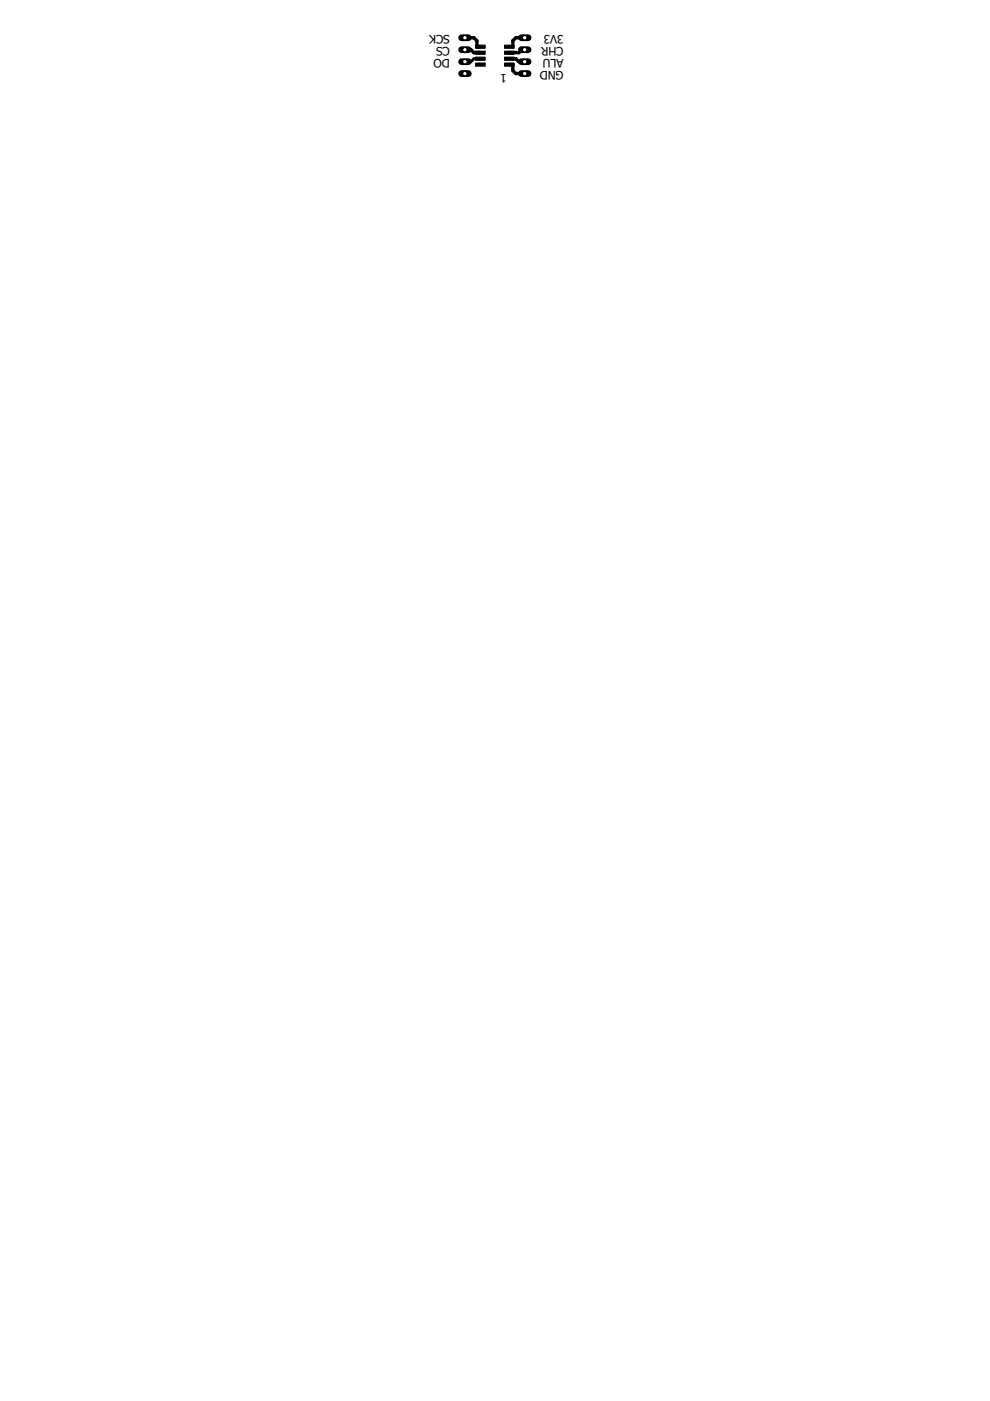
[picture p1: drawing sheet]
<svg xmlns="http://www.w3.org/2000/svg" width="210mm" height="297mm" viewBox="0 0 210 297" stroke-linecap="round" stroke-linejoin="round" font-family="sans-serif">
<defs><g id="words">
<g font-size="2.5">
<text x="95.4" y="7.4" transform="rotate(-180 95.4 7.4)">SCK</text>
<text x="95.4" y="9.9" transform="rotate(-180 95.4 9.9)">CS</text>
<text x="119.5" y="9.9" transform="rotate(-180 119.5 9.9)">CHR</text>
<text x="119.5" y="7.4" transform="rotate(-180 119.5 7.4)">3V3</text>
<text x="95.4" y="12.4" transform="rotate(-180 95.4 12.4)">DO</text>
<text x="107.5" y="15.6" transform="rotate(-180 107.5 15.6)">1</text>
<text x="119.5" y="15" transform="rotate(-180 119.5 15)">GND</text>
<text x="119.5" y="12.4" transform="rotate(-180 119.5 12.4)">ALU</text>
</g>
</g></defs>
<path d="M100.8 13.4h2.1v.6h-2.1zM100.8 12.1h2.1v.7h-2.1zM100.8 10.8h2.1v.7h-2.1zM100.8 9.6h2.1v.6h-2.1zM107 13.4h2v.6h-2zM107 12.1h2v.7h-2zM107 10.8h2v.7h-2zM107 9.6h2v.6h-2z" fill="#000" stroke="#000" stroke-width=".21"/>
<path d="M98.6 8h1.9l.6 .6v1.3h.8M98.6 10.5h1.2l.7 .7h1.3M108 13.7h.7v1.3l.7 .6h1.9M108.7 12.4h.7l.6 .7h1.3M111.3 8h-1.9l-.7 .6v1.3M111.3 10.5h-.7l-.6 .7h-2" fill="none" stroke="#000" stroke-width=".72"/>
<path d="M101.8 11.2h.1M101.9 12.4l-.1 .1M108 11.2h.1M108 12.4v.1M111.3 8l-.1 .1M111.3 10.5l-.1 .1" fill="none" stroke="#000" stroke-width=".25"/>
<path d="M101.1 12.4h-.6l-.7 .7h-1.2" fill="none" stroke="#000" stroke-width=".61"/>
<path d="M108 9.9h.7" fill="none" stroke="#000" stroke-width=".42"/>
<path d="M110.6 8h1.4" fill="none" stroke="#000" stroke-width="1.4"/>
<circle cx="111.3" cy="8" r=".47" fill="#fff" stroke="#000" stroke-width=".21"/>
<path d="M110.6 10.5h1.4" fill="none" stroke="#000" stroke-width="1.4"/>
<circle cx="111.3" cy="10.5" r=".47" fill="#fff" stroke="#000" stroke-width=".21"/>
<path d="M110.6 13.1h1.4" fill="none" stroke="#000" stroke-width="1.4"/>
<circle cx="111.3" cy="13.1" r=".47" fill="#fff" stroke="#000" stroke-width=".21"/>
<path d="M110.6 15.6h1.4" fill="none" stroke="#000" stroke-width="1.4"/>
<circle cx="111.3" cy="15.6" r=".47" fill="#fff" stroke="#000" stroke-width=".21"/>
<path d="M97.9 15.6h1.4" fill="none" stroke="#000" stroke-width="1.4"/>
<circle cx="98.6" cy="15.6" r=".47" fill="#fff" stroke="#000" stroke-width=".21"/>
<path d="M97.9 13.1h1.4" fill="none" stroke="#000" stroke-width="1.4"/>
<circle cx="98.6" cy="13.1" r=".47" fill="#fff" stroke="#000" stroke-width=".21"/>
<path d="M97.9 10.5h1.4" fill="none" stroke="#000" stroke-width="1.4"/>
<circle cx="98.6" cy="10.5" r=".47" fill="#fff" stroke="#000" stroke-width=".21"/>
<path d="M97.9 8h1.4" fill="none" stroke="#000" stroke-width="1.4"/>
<circle cx="98.6" cy="8" r=".47" fill="#fff" stroke="#000" stroke-width=".21"/>
<use href="#words"/>
</svg>
